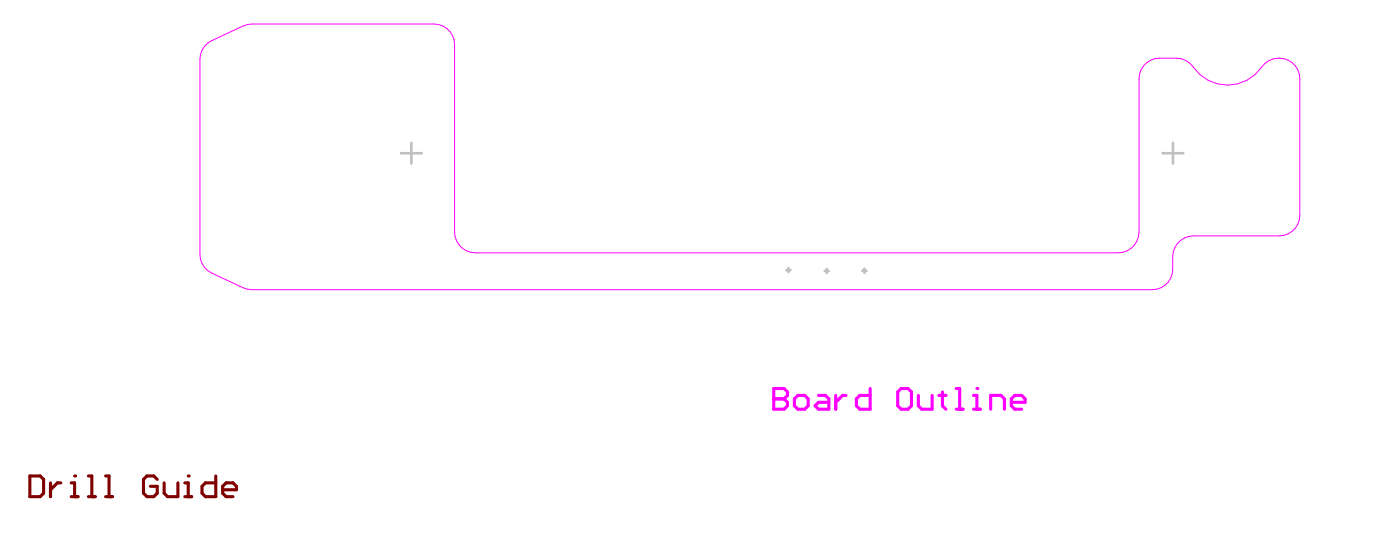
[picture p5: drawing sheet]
<svg xmlns="http://www.w3.org/2000/svg" width="225mm" height="88mm" viewBox="0 0 225 88" stroke-linecap="round" stroke-linejoin="round" font-family="sans-serif">
<path d="M32.9 7.5l.6-.6 .6-.4 5.1-2.3 1.4-.3h29.3a3.3 3.3 0 0 1 3.3 3.3v30.1a3.4 3.4 0 0 0 3.4 3.4h103.4a3.4 3.4 0 0 0 3.4-3.4v-24.6a3.3 3.3 0 0 1 3.3-3.3l3.5 .1 .8 .2 .6 .5a7 7 0 0 0 12.1 0 3.4 3.4 0 0 1 3.6-.6 3.4 3.4 0 0 1 2 3.1v22a3.3 3.3 0 0 1-3.3 3.3h-13.8a3.4 3.4 0 0 0-3.4 3.3v2a3.3 3.3 0 0 1-3.3 3.3h-144.9l-1.4-.3-5.1-2.3a3.3 3.3 0 0 1-1.9-3v-31.5l.1-.7 .2-.7z" fill="none" stroke="#f0f" stroke-width=".16"/>
<path d="M124.6 62.5v3.4h1.6l.6-.6v-.6l-.6-.5h-1.6" fill="none" stroke="#f0f" stroke-width=".5"/>
<circle cx="124.6" cy="64.2" r=".25" fill="#f0f"/>
<g fill="none" stroke="#f0f" stroke-width=".5">
<path d="M124.6 62.5h1.6l.6 .6v.5l-.6 .6h-1.6M128.5 63.6h1.1l.5 .6v1.1l-.5 .6h-1.1l-.6-.6v-1.1zM131.8 63.6h1.1l.6 .6v1.7h-1.7l-.6-.6 .6-.6h1.7M134.6 63.6v2.3M136.2 63.6h-.5l-1.1 1.1M140.1 62.5v3.4h-1.7l-.5-.6v-1.1l.5-.6h1.7M145.1 62.5h1.1l.6 .6v2.2l-.6 .6h-1.1l-.6-.6v-2.2zM147.9 63.6v1.7l.5 .6h1.7v-2.3M151.2 63.6h1.1M151.8 63.1v2.2l.5 .6M154 62.5h.5v3.4M154 65.9h1.1"/>
<path d="M156.7 65.9h1.2M156.7 63.6h.6v2.3"/>
</g>
<circle cx="157.3" cy="62.5" r=".25" fill="#f0f"/>
<path d="M159.5 65.9v-2.3h1.7l.5 .6v1.7M162.8 64.7h2.3v-.5l-.6-.6h-1.1l-.6 .6v1.1l.6 .6h1.1" fill="none" stroke="#f0f" stroke-width=".5"/>
<path d="M4.8 76.6h1.7l.5 .6v2.2l-.5 .5h-1.7zM8.1 77.7v2.2M9.8 77.7h-.6l-1.1 1.1M11.5 79.9h1.1M11.5 77.7h.5v2.2" fill="none" stroke="#800000" stroke-width=".5"/>
<circle cx="12" cy="76.6" r=".25" fill="#800000"/>
<path d="M14.2 79.9h1.1M14.2 76.6h.6v3.3M17 79.9h1.1M17 76.6h.6v3.3M25.3 77.2l-.5-.6h-1.1l-.6 .6v2.2l.6 .5h1.1l.5-.5v-1.1h-1.1M26.4 77.7v1.7l.6 .5h1.6v-2.2M29.8 79.9h1.1M29.8 77.7h.5v2.2" fill="none" stroke="#800000" stroke-width=".5"/>
<circle cx="30.3" cy="76.6" r=".25" fill="#800000"/>
<path d="M34.7 76.6v3.3h-1.6l-.6-.5v-1.1l.6-.6h1.6M35.9 78.8h2.2v-.5l-.6-.6h-1.1l-.5 .6v1.1l.5 .5h1.1" fill="none" stroke="#800000" stroke-width=".5"/>
<path d="M64.6 24.7h3.3M66.2 23v3.3M187.2 24.7h3.3M188.9 23v3.3M126.6 43.5h.7M127 43.1v.7M132.8 43.6h.7M133.1 43.3v.6M138.9 43.6h.6M139.2 43.2v.7" fill="none" stroke="#c0c0c0" stroke-width=".42"/>
</svg>
